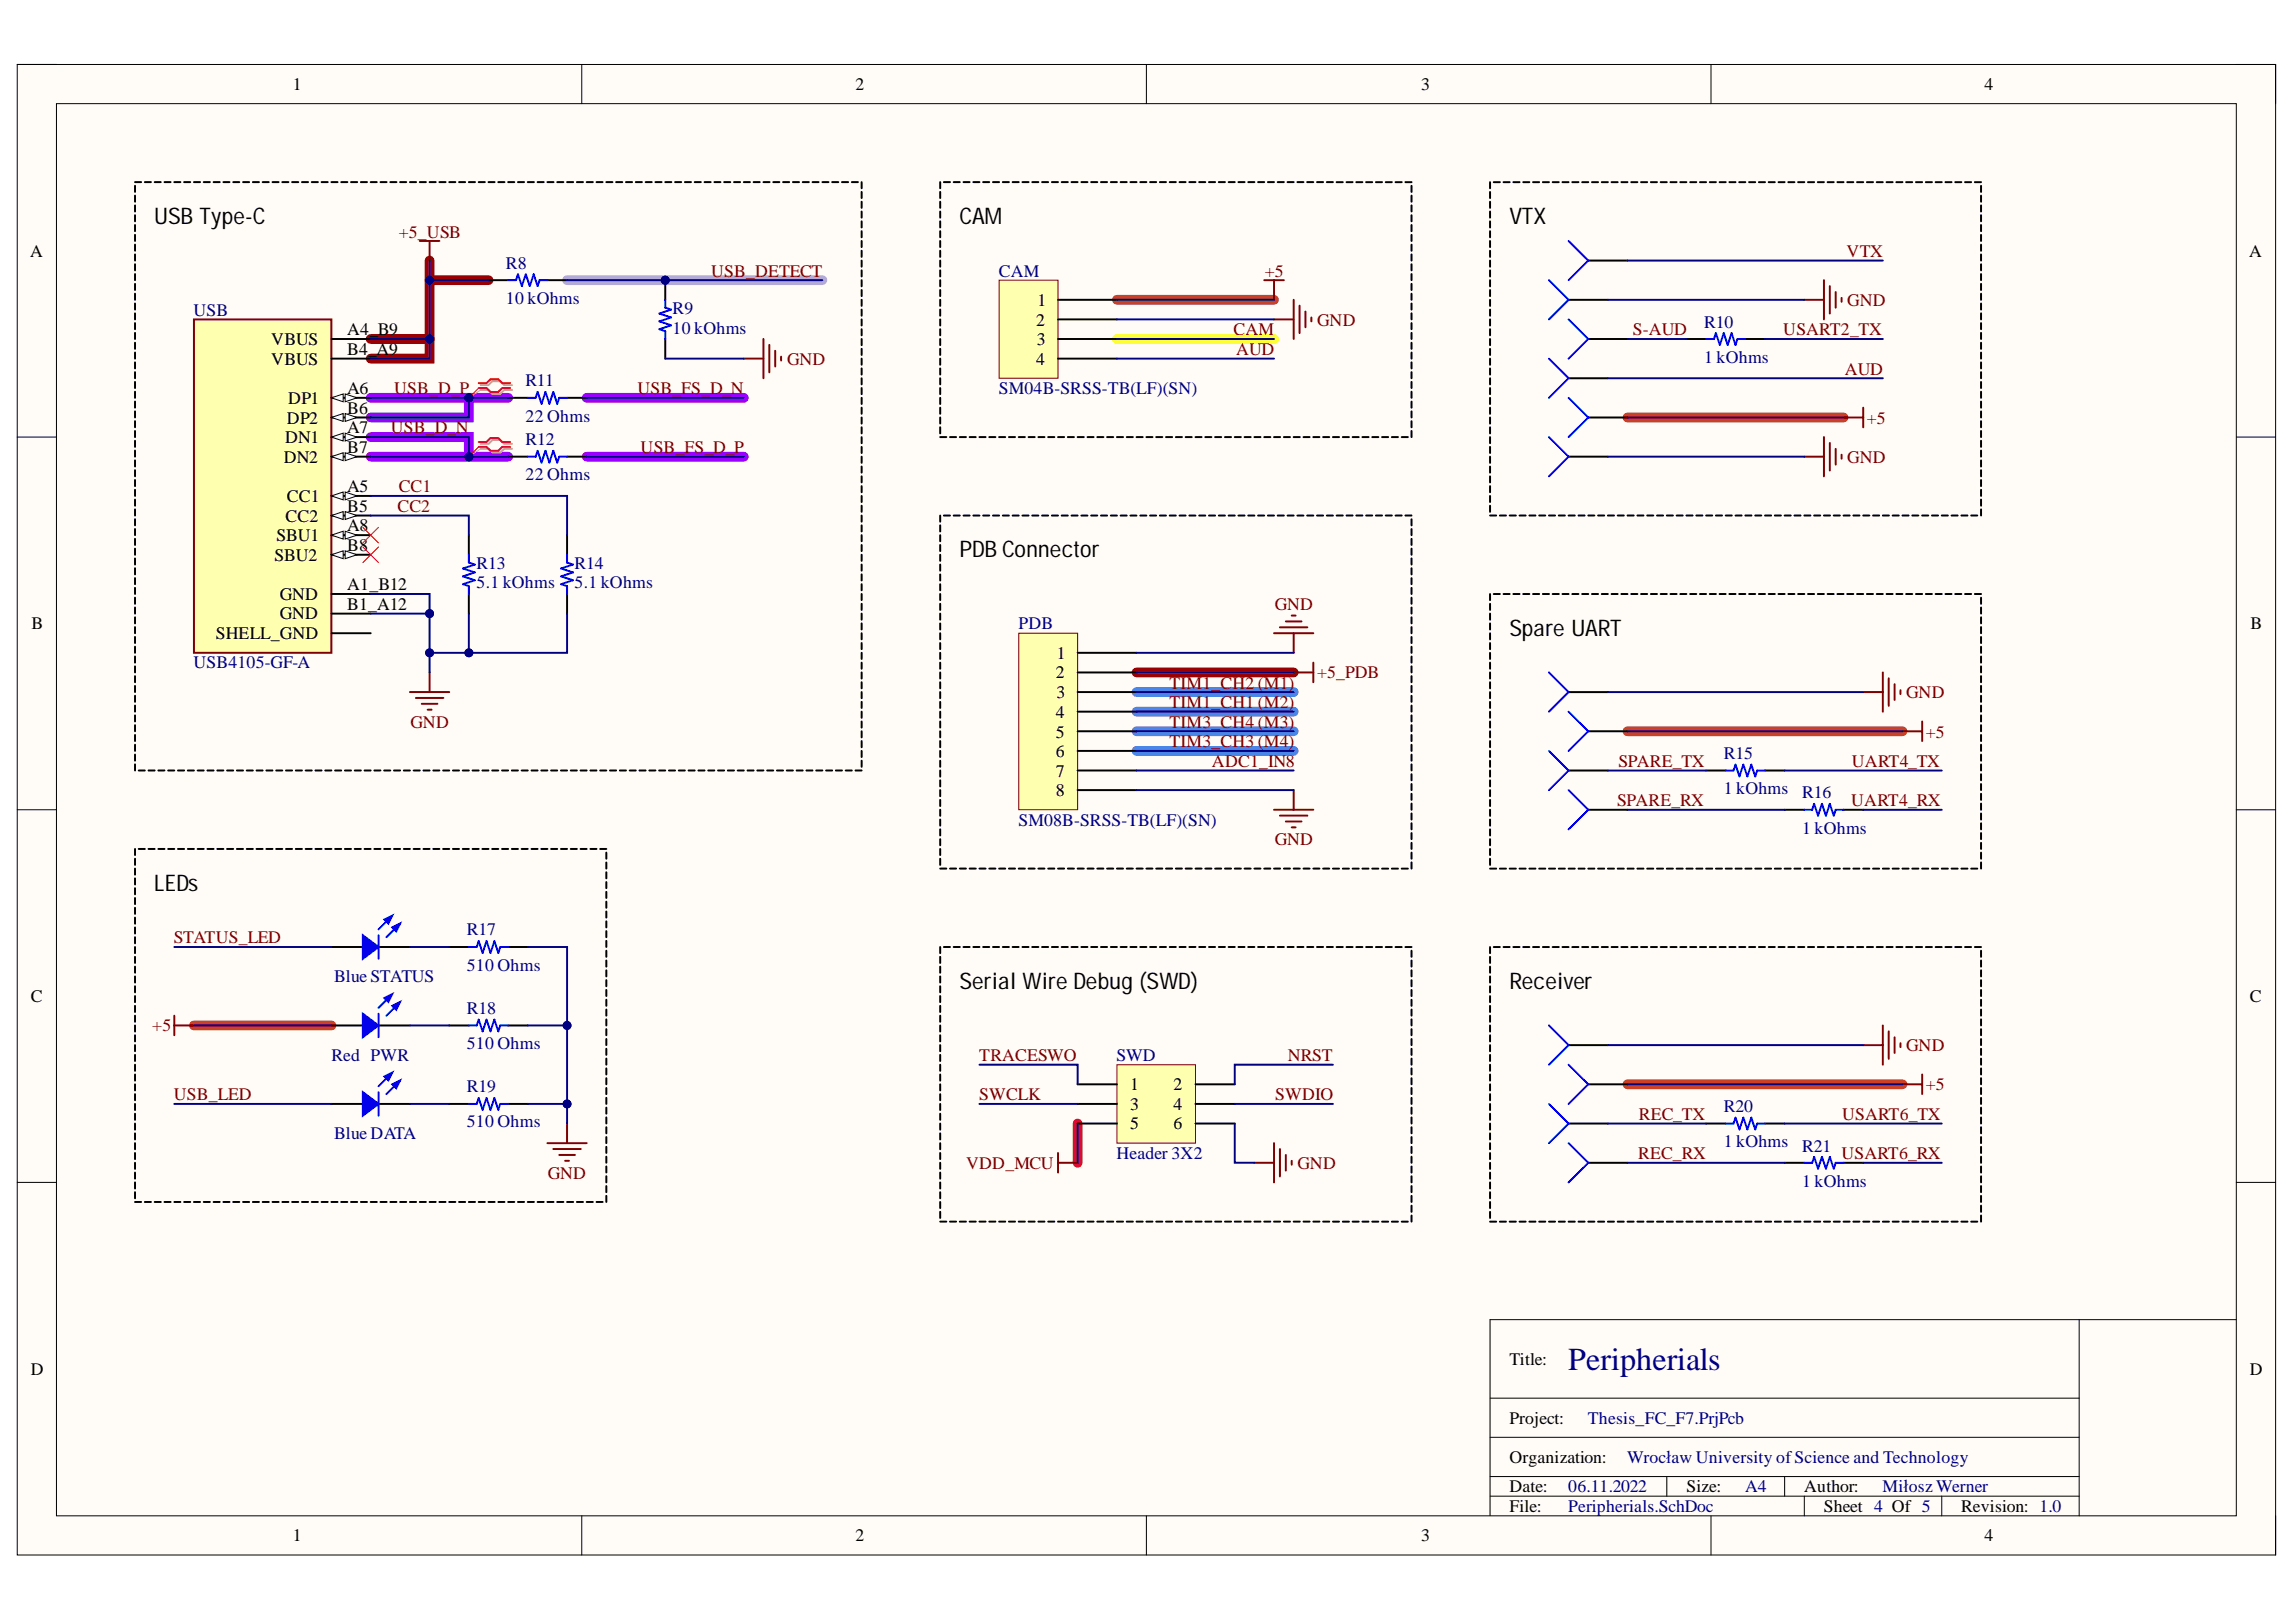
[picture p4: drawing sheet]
<svg xmlns="http://www.w3.org/2000/svg" width="297mm" height="210mm" viewBox="0 0 297 210" stroke-linecap="round" stroke-linejoin="round" font-family="sans-serif">
<defs><g id="words">
<text font-size="4.1" fill="#000080" x="202.9" y="177.2">Peripherials</text>
<g font-size="3">
<text x="20" y="29">USB Type-C</text>
<text x="124.1" y="29">CAM</text>
<text x="195.3" y="29">VTX</text>
<text x="124.1" y="72.1">PDB Connector</text>
<text x="195.3" y="82.3">Spare UART</text>
<text x="20" y="115.3">LEDs</text>
<text x="124.1" y="128">Serial Wire Debug (SWD)</text>
<text x="195.3" y="128">Receiver</text>
</g>
<g font-size="2.3">
<text x="37.9" y="11.6">1</text>
<text x="110.7" y="11.6">2</text>
<text x="183.9" y="11.6">3</text>
<text x="256.7" y="11.6">4</text>
<text x="3.9" y="33.3">A</text>
<text x="291" y="33.3">A</text>
<text x="134.2" y="39.6">1</text>
<text x="35.1" y="44.7">VBUS</text>
<text x="35.1" y="47.2">VBUS</text>
<text x="44.9" y="43.4">A4_B9</text>
<text x="44.9" y="46">B4_A9</text>
<text x="134" y="42.1">2</text>
<text x="134" y="47.2">4</text>
<text x="134.1" y="44.7">3</text>
<text x="37.3" y="52.3">DP1</text>
<text x="44.9" y="51">A6</text>
<text x="44.9" y="53.6">B6</text>
<text x="36.7" y="59.9">DN2</text>
<text x="36.9" y="57.4">DN1</text>
<text x="37.1" y="54.8">DP2</text>
<text x="44.9" y="56.1">A7</text>
<text x="44.9" y="58.6">B7</text>
<text x="37.1" y="65">CC1</text>
<text x="44.9" y="63.7">A5</text>
<text x="35.8" y="70">SBU1</text>
<text x="37" y="67.5">CC2</text>
<text x="44.9" y="68.8">A8</text>
<text x="44.9" y="66.2">B5</text>
<text x="44.9" y="71.3">B8</text>
<text x="35.5" y="72.6">SBU2</text>
<text x="36.2" y="77.6">GND</text>
<text x="44.9" y="76.4">A1_B12</text>
<text x="4.1" y="81.4">B</text>
<text x="27.9" y="82.7">SHELL_GND</text>
<text x="36.2" y="80.2">GND</text>
<text x="44.9" y="78.9">B1_A12</text>
<text x="291.2" y="81.4">B</text>
<text x="136.6" y="87.8">2</text>
<text x="136.7" y="85.2">1</text>
<text x="136.6" y="92.9">4</text>
<text x="136.6" y="95.5">5</text>
<text x="136.7" y="90.4">3</text>
<text x="136.6" y="98">6</text>
<text x="136.6" y="100.5">7</text>
<text x="136.6" y="103.1">8</text>
<text x="4" y="129.7">C</text>
<text x="291.1" y="129.7">C</text>
<text x="146.2" y="141.1">1</text>
<text x="146.2" y="143.6">3</text>
<text x="151.8" y="141.1">2</text>
<text x="151.8" y="143.6">4</text>
<text x="146.2" y="146.1">5</text>
<text x="151.8" y="146.1">6</text>
<text x="4" y="177.9">D</text>
<text x="195.3" y="176.6">Title:</text>
<text x="291.1" y="177.9">D</text>
<text x="195.3" y="184.3">Project:</text>
<text x="195.3" y="189.3">Organization:</text>
<text x="195.3" y="193.1">Date:</text>
<text x="195.3" y="195.7">File:</text>
<text x="218.2" y="193.1">Size:</text>
<text x="233.4" y="193.1">Author:</text>
<text x="235.9" y="195.7">Sheet 4 Of 5</text>
<text x="253.7" y="195.7">Revision: 1.0</text>
<text x="37.9" y="199.5">1</text>
<text x="110.7" y="199.5">2</text>
<text x="183.9" y="199.5">3</text>
<text x="256.7" y="199.5">4</text>
</g>
<g font-size="2.3" fill="#800000">
<text x="51.6" y="30.7">+5_USB</text>
<text x="92" y="35.8">USB_DETECT</text>
<text x="163.6" y="35.8">+5</text>
<text x="238.9" y="33.3">VTX</text>
<text x="239" y="39.6">GND</text>
<text x="101.8" y="47.2">GND</text>
<text x="159.6" y="43.4">CAM</text>
<text x="159.9" y="46">AUD</text>
<text x="170.4" y="42.1">GND</text>
<text x="211.3" y="43.4">S-AUD</text>
<text x="230.7" y="43.4">USART2_TX</text>
<text x="51" y="51">USB_D_P</text>
<text x="82.5" y="51">USB_FS_D_N</text>
<text x="238.7" y="48.5">AUD</text>
<text x="50.6" y="56.1">USB_D_N</text>
<text x="82.9" y="58.6">USB_FS_D_P</text>
<text x="239" y="59.9">GND</text>
<text x="241.5" y="54.8">+5</text>
<text x="51.6" y="63.7">CC1</text>
<text x="51.4" y="66.2">CC2</text>
<text x="164.9" y="78.9">GND</text>
<text x="151.3" y="89.1">TIM1_CH2 (M1)</text>
<text x="170.4" y="87.8">+5_PDB</text>
<text x="53.1" y="94.2">GND</text>
<text x="151.3" y="91.7">TIM1_CH1 (M2)</text>
<text x="151.3" y="94.2">TIM3_CH4 (M3)</text>
<text x="246.6" y="90.4">GND</text>
<text x="249.1" y="95.5">+5</text>
<text x="151.3" y="96.7">TIM3_CH3 (M4)</text>
<text x="156.8" y="99.3">ADC1_IN8</text>
<text x="209.4" y="99.3">SPARE_TX</text>
<text x="239.6" y="99.3">UART4_TX</text>
<text x="209.2" y="104.3">SPARE_RX</text>
<text x="239.5" y="104.3">UART4_RX</text>
<text x="164.9" y="109.4">GND</text>
<text x="22.5" y="122.1">STATUS_LED</text>
<text x="19.7" y="133.5">+5</text>
<text x="126.7" y="137.3">TRACESWO</text>
<text x="166.6" y="137.3">NRST</text>
<text x="246.6" y="136">GND</text>
<text x="22.5" y="142.3">USB_LED</text>
<text x="126.7" y="142.3">SWCLK</text>
<text x="165" y="142.3">SWDIO</text>
<text x="249.1" y="141.1">+5</text>
<text x="212" y="144.9">REC_TX</text>
<text x="238.3" y="144.9">USART6_TX</text>
<text x="70.9" y="152.6">GND</text>
<text x="125" y="151.3">VDD_MCU</text>
<text x="167.9" y="151.3">GND</text>
<text x="211.9" y="150">REC_RX</text>
<text x="238.2" y="150">USART6_RX</text>
</g>
<g font-size="2.3" fill="#000080">
<text x="65.5" y="34.8">R8</text>
<text x="129.2" y="35.8">CAM</text>
<text x="25" y="40.9">USB</text>
<text x="65.5" y="39.4">10 kOhms</text>
<text x="87" y="40.6">R9</text>
<text x="87" y="43.2">10 kOhms</text>
<text x="220.5" y="47">1 kOhms</text>
<text x="220.5" y="42.4">R10</text>
<text x="68" y="50">R11</text>
<text x="129.2" y="51">SM04B-SRSS-TB(LF)(SN)</text>
<text x="68" y="57.6">R12</text>
<text x="68" y="54.6">22 Ohms</text>
<text x="68" y="62.2">22 Ohms</text>
<text x="61.7" y="76.1">5.1 kOhms</text>
<text x="61.7" y="73.6">R13</text>
<text x="74.3" y="76.1">5.1 kOhms</text>
<text x="74.3" y="73.6">R14</text>
<text x="131.8" y="81.4">PDB</text>
<text x="25" y="86.5">USB4105-GF-A</text>
<text x="223" y="98.2">R15</text>
<text x="131.8" y="106.9">SM08B-SRSS-TB(LF)(SN)</text>
<text x="223" y="102.8">1 kOhms</text>
<text x="233.2" y="107.9">1 kOhms</text>
<text x="233.2" y="103.3">R16</text>
<text x="60.4" y="125.6">510 Ohms</text>
<text x="60.4" y="121.1">R17</text>
<text x="43.2" y="127.1">Blue STATUS</text>
<text x="60.4" y="131.2">R18</text>
<text x="42.9" y="137.3">Red PWR</text>
<text x="60.4" y="135.8">510 Ohms</text>
<text x="144.4" y="137.3">SWD</text>
<text x="60.4" y="141.3">R19</text>
<text x="223" y="143.9">R20</text>
<text x="43.2" y="147.4">Blue DATA</text>
<text x="60.4" y="145.9">510 Ohms</text>
<text x="223" y="148.4">1 kOhms</text>
<text x="233.2" y="149">R21</text>
<text x="144.4" y="150">Header 3X2</text>
<text x="233.2" y="153.6">1 kOhms</text>
<text x="205.4" y="184.3">Thesis_FC_F7.PrjPcb</text>
<text x="210.5" y="189.3">Wrocław University ofScience and Technology</text>
<text x="202.9" y="193.1">06.11.2022</text>
<text x="202.9" y="195.7">Peripherials.SchDoc</text>
<text x="225.8" y="193.1">A4</text>
<text x="243.6" y="193.1">Miłosz Werner</text>
</g>
</g></defs>
<path d="M2.2 8.3h292.2v192.9h-292.2z" fill-rule="evenodd" fill="#fffcf8"/>
<path d="M2.2 8.3h292.2v192.9h-292.2z" fill="none" stroke="#000" stroke-width=".13"/>
<path d="M7.3 13.4h282v182.8h-282z" fill-rule="evenodd" fill="#fffcf8"/>
<g fill="none" stroke="#000" stroke-width=".13">
<path d="M2.2 8.3h5.1M7.3 13.4h282v182.8h-282zM75.3 8.3v5.1M148.3 8.3v5.1M221.4 8.3v5.1M289.3 8.3h5.1v5.1M2.2 56.6h5.1M289.3 56.6h5.1M2.2 104.8h5.1M289.3 104.8h5.1M2.2 153h5.1M289.3 153h5.1"/>
<path d="M269 170.8v25.4M289.3 170.8h-96.5v25.4M75.3 196.2v5M148.3 196.2v5M192.8 191.1h76.2M192.8 193.6h76.2M192.8 180.9h76.2M192.8 186h76.2M215.6 191.1v2.5M221.4 196.2v5M230.9 191.1v2.5M233.4 193.6v2.6"/>
<path d="M251.2 193.6v2.6M294.4 196.2v5"/>
</g>
<path d="M55.6 33.7v10.2M55.6 36.3h7.6M48 43.9h7.6M55.6 43.9v2.5h-7.6M147 87h20.4" fill="none" stroke="#980000" stroke-width="1.3"/>
<path d="M48 56.6h12.7v2.5M48 59.1h17.7M48 51.5h17.7M60.7 51.5v2.5h-12.7M75.9 59.1h20.3M75.9 51.5h20.3" fill="none" stroke="#90f" stroke-width="1.3"/>
<path d="M139.4 145.4v5.1" fill="none" stroke="#f00" stroke-width="1.3"/>
<path d="M147 89.6h20.4M147 92.1h20.4M147 94.6h20.4M147 97.2h20.4" fill="none" stroke="#4a86e8" stroke-width="1.3"/>
<path d="M144.5 38.8h20.3M210.6 54h27.9M210.6 94.6h35.5M25.1 132.7h17.8M210.6 140.3h35.5" fill="none" stroke="#cc4125" stroke-width="1.3"/>
<path d="M144.5 43.9h20.3" fill="none" stroke="#ff0" stroke-width="1.3"/>
<path d="M73.4 36.3h33" fill="none" stroke="#b4a7d6" stroke-width="1.3"/>
<path d="M25.1 41.3h17.8v43.2h-17.8z" fill-rule="evenodd" fill="#ffffb0"/>
<path d="M25.1 41.3h17.8v43.2h-17.8z" fill="none" stroke="#800000" stroke-width=".25"/>
<path d="M42.9 64.2h5.1" fill="none" stroke="#000" stroke-width=".25"/>
<path d="M42.9 64.2l1.5-.5v1z" fill="#f8fcff"/>
<path d="M42.9 64.2l1.5-.5v1z" fill="none" stroke="#000" stroke-width=".13"/>
<path d="M44.7 63.7l1.5 .5-1.5 .5z" fill="#f8fcff"/>
<path d="M44.7 63.7l1.5 .5-1.5 .5z" fill="none" stroke="#000" stroke-width=".13"/>
<path d="M42.9 51.5h5.1" fill="none" stroke="#000" stroke-width=".25"/>
<path d="M42.9 51.5l1.5-.5v1z" fill="#f8fcff"/>
<path d="M42.9 51.5l1.5-.5v1z" fill="none" stroke="#000" stroke-width=".13"/>
<path d="M44.7 51l1.5 .5-1.5 .5z" fill="#f8fcff"/>
<path d="M44.7 51l1.5 .5-1.5 .5z" fill="none" stroke="#000" stroke-width=".13"/>
<path d="M42.9 56.6h5.1" fill="none" stroke="#000" stroke-width=".25"/>
<path d="M42.9 56.6l1.5-.5v1z" fill="#f8fcff"/>
<path d="M42.9 56.6l1.5-.5v1z" fill="none" stroke="#000" stroke-width=".13"/>
<path d="M44.7 56.1l1.5 .5-1.5 .5z" fill="#f8fcff"/>
<path d="M44.7 56.1l1.5 .5-1.5 .5z" fill="none" stroke="#000" stroke-width=".13"/>
<path d="M42.9 69.3h5.1" fill="none" stroke="#000" stroke-width=".25"/>
<path d="M42.9 69.3l1.5-.6v1.1z" fill="#f8fcff"/>
<path d="M42.9 69.3l1.5-.6v1.1z" fill="none" stroke="#000" stroke-width=".13"/>
<path d="M44.7 68.7l1.5 .6-1.5 .5z" fill="#f8fcff"/>
<path d="M44.7 68.7l1.5 .6-1.5 .5z" fill="none" stroke="#000" stroke-width=".13"/>
<path d="M42.9 43.9h5.1M42.9 46.4h5.1M42.9 66.7h5.1" fill="none" stroke="#000" stroke-width=".25"/>
<path d="M42.9 66.7l1.5-.5v1z" fill="#f8fcff"/>
<path d="M42.9 66.7l1.5-.5v1z" fill="none" stroke="#000" stroke-width=".13"/>
<path d="M44.7 66.2l1.5 .5-1.5 .5z" fill="#f8fcff"/>
<path d="M44.7 66.2l1.5 .5-1.5 .5z" fill="none" stroke="#000" stroke-width=".13"/>
<path d="M42.9 54h5.1" fill="none" stroke="#000" stroke-width=".25"/>
<path d="M42.9 54l1.5-.5v1z" fill="#f8fcff"/>
<path d="M42.9 54l1.5-.5v1z" fill="none" stroke="#000" stroke-width=".13"/>
<path d="M44.7 53.5l1.5 .5-1.5 .5z" fill="#f8fcff"/>
<path d="M44.7 53.5l1.5 .5-1.5 .5z" fill="none" stroke="#000" stroke-width=".13"/>
<path d="M42.9 59.1h5.1" fill="none" stroke="#000" stroke-width=".25"/>
<path d="M42.9 59.1l1.5-.5v1z" fill="#f8fcff"/>
<path d="M42.9 59.1l1.5-.5v1z" fill="none" stroke="#000" stroke-width=".13"/>
<path d="M44.7 58.6l1.5 .5-1.5 .5z" fill="#f8fcff"/>
<path d="M44.7 58.6l1.5 .5-1.5 .5z" fill="none" stroke="#000" stroke-width=".13"/>
<path d="M42.9 71.8h5.1" fill="none" stroke="#000" stroke-width=".25"/>
<path d="M42.9 71.8l1.5-.5v1z" fill="#f8fcff"/>
<path d="M42.9 71.8l1.5-.5v1z" fill="none" stroke="#000" stroke-width=".13"/>
<path d="M44.7 71.3l1.5 .5-1.5 .5z" fill="#f8fcff"/>
<path d="M44.7 71.3l1.5 .5-1.5 .5z" fill="none" stroke="#000" stroke-width=".13"/>
<g fill="none" stroke="#000" stroke-width=".25">
<path d="M17.5 24v.8M17.5 25.3v.8M17.5 26.6v.8M17.5 27.8v.8M17.5 29.1v.8M17.5 30.4v.8M17.5 31.7v.7M17.5 32.9v.8M17.5 34.2v.8M17.5 35.5v.8M17.5 36.7v.8M17.5 38v.8"/>
<path d="M17.5 39.3v.8M17.5 23.6h.8M18.7 23.6h.8M20 23.6h.8M21.3 23.6h.8M22.5 23.6h.8M23.8 23.6h.8M25.1 23.6h.8M26.4 23.6h.8M27.6 23.6h.8M28.9 23.6h.8M30.2 23.6h.8"/>
<path d="M31.4 23.6h.8M32.7 23.6h.8M34 23.6h.8M35.3 23.6h.7M36.5 23.6h.8M37.8 23.6h.8M39.1 23.6h.8M40.3 23.6h.8M41.6 23.6h.8M42.9 23.6h.8M44.1 23.6h.8M45.4 23.6h.8"/>
<path d="M46.7 23.6h.8M48 23.6h.7M49.2 23.6h.8M50.5 23.6h.8M51.8 23.6h.8M53 23.6h.8M54.3 23.6h.8M55.6 23.6h.8M56.8 23.6h.8M58.1 23.6h.8M59.4 23.6h.8M60.7 23.6h.8"/>
<path d="M61.9 23.6h.8M63.2 23.6h.8M63.2 36.3h2.5M64.5 23.6h.8M65.7 23.6h.8M67 23.6h.8M68.3 23.6h.8M69.6 23.6h.7M70.8 23.6h.8M70.8 36.3h2.6M72.1 23.6h.8M73.4 23.6h.8"/>
<path d="M74.6 23.6h.8M75.9 23.6h.8M77.2 23.6h.8M78.4 23.6h.8M79.7 23.6h.8M81 23.6h.8M82.3 23.6h.7M83.5 23.6h.8M84.8 23.6h.8M86.1 23.6h.8M87.3 23.6h.8M88.6 23.6h.8"/>
<path d="M89.9 23.6h.8M91.1 23.6h.8M92.4 23.6h.8M93.7 23.6h.8M95 23.6h.8M96.2 23.6h.8M97.5 23.6h.8M98.8 23.6h.8M100 23.6h.8M101.3 23.6h.8M102.6 23.6h.8M103.8 23.6h.8"/>
<path d="M105.1 23.6h.8M106.4 23.6h.8M107.7 23.6h.8M108.9 23.6h.8M110.2 23.6h.8M111.5 23.6v.8M111.5 24.8v.8M111.5 26.1v.8M111.5 27.4v.8M111.5 28.6v.8M111.5 29.9v.8M111.5 31.2v.8"/>
<path d="M111.5 32.4v.8M111.5 33.7v.8M111.5 35v.8M111.5 36.3v.8M111.5 37.5v.8M111.5 38.8v.8M17.5 40.5v.8M17.5 41.8v.8M17.5 43.1v.8M17.5 44.4v.7M17.5 45.6v.8M17.5 46.9v.8"/>
<path d="M17.5 48.2v.7M17.5 49.4v.8M17.5 50.7v.8M17.5 52v.8M17.5 53.2v.8M17.5 54.5v.8M17.5 55.8v.8M17.5 57v.8M17.5 58.3v.8M17.5 59.6v.8M65.7 59.1h2.6M65.7 51.5h2.6"/>
<path d="M73.4 59.1h2.5M73.4 51.5h2.5M111.5 40.1v.8M111.5 41.3v.8M111.5 42.6v.8M111.5 43.9v.8M111.5 45.1v.8M111.5 46.4v.8M111.5 47.7v.8M111.5 48.9v.8M111.5 50.2v.8M111.5 51.5v.8"/>
<path d="M111.5 52.8v.7M111.5 54v.8M111.5 55.3v.8M111.5 56.6v.8M111.5 57.8v.8M111.5 59.1v.8M17.5 60.8v.8M17.5 62.1v.8M17.5 63.4v.8M17.5 64.7v.7M17.5 65.9v.8M17.5 67.2v.8"/>
<path d="M17.5 68.5v.8M17.5 69.7v.8M17.5 71v.8M17.5 72.3v.8M17.5 73.5v.8M17.5 74.8v.8M17.5 76.1v.8M17.5 77.3v.8M17.5 78.6v.8M17.5 79.9v.8M42.9 76.9h5.1M42.9 79.4h5.1"/>
<path d="M111.5 60.4v.8M111.5 61.6v.8M111.5 62.9v.8M111.5 64.2v.8M111.5 65.4v.8M111.5 66.7v.8M111.5 68v.8M111.5 69.3v.7M111.5 70.5v.8M111.5 71.8v.8M111.5 73.1v.8M111.5 74.3v.8"/>
<path d="M111.5 75.6v.8M111.5 76.9v.8M111.5 78.1v.8M111.5 79.4v.8M17.5 81.1v.8M17.5 82.4v.8M17.5 83.7v.8M17.5 85v.8M17.5 86.2v.8M17.5 87.5v.8M17.5 88.8v.8M17.5 90v.8"/>
<path d="M17.5 91.3v.8M17.5 92.6v.8M17.5 93.8v.8M17.5 95.1v.8M17.5 96.4v.8M17.5 97.6v.8M17.5 98.9v.8M17.9 99.7h.8M19.2 99.7h.8M20.5 99.7h.8M21.8 99.7h.7M23 99.7h.8"/>
<path d="M24.3 99.7h.8M25.6 99.7h.8M26.8 99.7h.8M28.1 99.7h.8M29.4 99.7h.8M30.6 99.7h.8M31.9 99.7h.8M33.2 99.7h.8M34.5 99.7h.8M35.7 99.7h.8M37 99.7h.8M38.3 99.7h.8"/>
<path d="M39.5 99.7h.8M40.8 99.7h.8M42.1 99.7h.8M42.9 81.9h5.1M43.4 99.7h.7M44.6 99.7h.8M45.9 99.7h.8M47.2 99.7h.8M48.4 99.7h.8M49.7 99.7h.8M51 99.7h.8M52.2 99.7h.8"/>
<path d="M53.5 99.7h.8M54.8 99.7h.8M56.1 99.7h.7M57.3 99.7h.8M58.6 99.7h.8M59.9 99.7h.8M61.1 99.7h.8M62.4 99.7h.8M63.7 99.7h.8M64.9 99.7h.8M66.2 99.7h.8M67.5 99.7h.8"/>
<path d="M68.8 99.7h.8M70 99.7h.8M71.3 99.7h.8M72.6 99.7h.8M73.8 99.7h.8M75.1 99.7h.8M76.4 99.7h.8M77.6 99.7h.8M78.9 99.7h.8M80.2 99.7h.8M81.5 99.7h.8M82.7 99.7h.8"/>
<path d="M84 99.7h.8M85.3 99.7h.8M86.5 99.7h.8M87.8 99.7h.8M89.1 99.7h.8M90.4 99.7h.7M91.6 99.7h.8M92.9 99.7h.8M94.2 99.7h.8M95.4 99.7h.8M96.7 99.7h.8M98 99.7h.8"/>
<path d="M99.2 99.7h.8M100.5 99.7h.8M101.8 99.7h.8M103.1 99.7h.7M104.3 99.7h.8M105.6 99.7h.8M106.9 99.7h.8M108.1 99.7h.8M109.4 99.7h.8M110.7 99.7h.8M111.5 80.7v.8M111.5 81.9v.8"/>
<path d="M111.5 83.2v.8M111.5 84.5v.8M111.5 85.8v.7M111.5 87v.8M111.5 88.3v.8M111.5 89.6v.8M111.5 90.8v.8M111.5 92.1v.8M111.5 93.4v.8M111.5 94.6v.8M111.5 95.9v.8M111.5 97.2v.8"/>
<path d="M111.5 98.4v.8"/>
</g>
<path d="M54.3 31.2h2.5M55.6 31.2v2.5" fill="none" stroke="#800000" stroke-width=".25"/>
<path d="M65.7 36.3h1.1l.2-.8 .5 1.5 .5-1.5 .5 1.5 .5-1.5 .6 1.5 .2-.7h1M68.3 59.1h1l.3-.8 .5 1.6 .5-1.6 .5 1.6 .5-1.6 .5 1.6 .2-.8h1.1M68.3 51.5h1l.3-.8 .5 1.5 .5-1.5 .5 1.5 .5-1.5 .5 1.5 .2-.7h1.1" fill="none" stroke="#00f" stroke-width=".25"/>
<circle cx="86.1" cy="36.3" r=".51" fill="#000080"/>
<circle cx="86.1" cy="36.3" r=".51" fill="none" stroke="#000080" stroke-width=".13"/>
<path d="M86.1 36.3v2.5M86.1 43.9v2.5" fill="none" stroke="#000" stroke-width=".25"/>
<circle cx="86.1" cy="36.3" r=".51" fill="#000080"/>
<circle cx="86.1" cy="36.3" r=".51" fill="none" stroke="#000080" stroke-width=".13"/>
<path d="M86.1 38.8v1l.7 .3-1.5 .5 1.5 .5-1.5 .5 1.5 .5-1.5 .5 .8 .3v1M60.7 71.8v1l.7 .3-1.5 .5 1.5 .5-1.5 .5 1.5 .5-1.5 .5 .8 .3v1M73.4 71.8v1l.7 .3-1.5 .5 1.5 .5-1.5 .5 1.5 .5-1.5 .5 .8 .3v1" fill="none" stroke="#00f" stroke-width=".25"/>
<path d="M96.2 46.4h2.6M98.8 43.9v5M99.5 44.6v3.6M100.3 45.4v2M101.1 46.2v.5M53 89.6h5.1M53.8 90.3h3.6M54.6 91.1h2M55.3 91.8h.5M55.6 87v2.6" fill="none" stroke="#800000" stroke-width=".25"/>
<path d="M60.7 69.3v2.5M60.7 76.9v2.5M73.4 69.3v2.5M73.4 76.9v2.5" fill="none" stroke="#000" stroke-width=".25"/>
<circle cx="60.7" cy="51.5" r=".51" fill="#000080"/>
<circle cx="60.7" cy="51.5" r=".51" fill="none" stroke="#000080" stroke-width=".13"/>
<path d="M46.9 68.2l2.1 2.1M46.9 70.8l2.1 2M49 68.2l-2.1 2.1M49 70.8l-2.1 2" fill="none" stroke="#f00" stroke-width=".13"/>
<g fill="none" stroke="#000" stroke-width=".25">
<path d="M121.6 122.6v.7M121.6 123.8v.8M121.6 125.1v.8M121.6 126.4v.8M121.6 127.6v.8M121.6 128.9v.8M121.6 130.2v.8M121.6 131.4v.8M121.6 132.7v.8M121.6 134v.8M121.6 135.2v.8M121.6 136.5v.8"/>
<path d="M121.6 137.8v.8M121.6 139.1v.7M122.1 122.6h.8M123.4 122.6h.8M124.6 122.6h.8M125.9 122.6h.8M127.2 122.6h.8M128.5 122.6h.8M129.7 122.6h.8M131 122.6h.8M132.3 122.6h.8M133.5 122.6h.8"/>
<path d="M134.8 122.6h.8M136.1 122.6h.8M137.4 122.6h.7M138.6 122.6h.8M139.9 122.6h.8M141.2 122.6h.8M142.4 122.6h.8M143.7 122.6h.8M145 122.6h.8M146.2 122.6h.8M147.5 122.6h.8M148.8 122.6h.8"/>
<path d="M150.1 122.6h.7M151.3 122.6h.8M152.6 122.6h.8M153.9 122.6h.8M155.1 122.6h.8M156.4 122.6h.8M157.7 122.6h.8M159 122.6h.7M160.2 122.6h.8M161.5 122.6h.8M162.8 122.6h.8M164 122.6h.8"/>
<path d="M165.3 122.6h.8M166.6 122.6h.8M167.8 122.6h.8M169.1 122.6h.8M170.4 122.6h.8M171.7 122.6h.7M172.9 122.6h.8M174.2 122.6h.8M175.5 122.6h.8M176.7 122.6h.8M178 122.6h.8M179.3 122.6h.8"/>
<path d="M180.5 122.6h.8M181.8 122.6h.8M182.6 123v.8M182.6 124.3v.8M182.6 125.6v.8M182.6 126.8v.8M182.6 128.1v.8M182.6 129.4v.8M182.6 130.6v.8M182.6 131.9v.8M182.6 133.2v.8M182.6 134.5v.8"/>
<path d="M182.6 135.7v.8M182.6 137v.8M182.6 138.3v.8M182.6 139.5v.8M121.6 140.3v.8M121.6 141.6v.8M121.6 142.9v.8M121.6 144.1v.8M121.6 145.4v.8M121.6 146.7v.8M121.6 147.9v.8M121.6 149.2v.8"/>
<path d="M121.6 150.5v.8M121.6 151.7v.8M121.6 153v.8M121.6 154.3v.8M121.6 155.5v.8M121.6 156.8v.8M121.6 158.1h.8M122.9 158.1h.8M124.2 158.1h.8M125.4 158.1h.8M126.7 158.1h.8M128 158.1h.8"/>
<path d="M129.3 158.1h.7M130.5 158.1h.8M131.8 158.1h.8M133.1 158.1h.8M134.3 158.1h.8M135.6 158.1h.8M136.9 158.1h.8M138.1 158.1h.8M139.4 158.1h.8M140.7 158.1h.8M142 158.1h.8M143.2 158.1h.8"/>
<path d="M144.5 158.1h.8M145.8 158.1h.8M147 158.1h.8M148.3 158.1h.8M149.6 158.1h.8M150.8 158.1h.8M152.1 158.1h.8M153.4 158.1h.8M154.7 158.1h.8M155.9 158.1h.8M157.2 158.1h.8M158.5 158.1h.8"/>
<path d="M159.7 158.1h.8M161 158.1h.8M162.3 158.1h.8M163.6 158.1h.7M164.8 158.1h.8M166.1 158.1h.8M167.4 158.1h.8M168.6 158.1h.8M169.9 158.1h.8M171.2 158.1h.8M172.4 158.1h.8M173.7 158.1h.8"/>
<path d="M175 158.1h.8M176.3 158.1h.8M177.5 158.1h.8M178.8 158.1h.8M180.1 158.1h.8M181.3 158.1h.8M182.6 140.8v.8M182.6 142.1v.8M182.6 143.3v.8M182.6 144.6v.8M182.6 145.9v.8M182.6 147.1v.8"/>
<path d="M182.6 148.4v.8M182.6 149.7v.8M182.6 151v.7M182.6 152.2v.8M182.6 153.5v.8M182.6 154.8v.7M182.6 156v.8M182.6 157.3v.8"/>
</g>
<path d="M144.5 137.8h10.2v10.1h-10.2z" fill-rule="evenodd" fill="#ffffb0"/>
<path d="M144.5 137.8h10.2v10.1h-10.2z" fill="none" stroke="#800000" stroke-width=".13"/>
<g fill="none" stroke="#000" stroke-width=".25">
<path d="M121.6 23.6v.8M121.6 24.8v.8M121.6 26.1v.8M121.6 27.4v.8M121.6 28.6v.8M121.6 29.9v.8M121.6 31.2v.8M121.6 32.4v.8M121.6 33.7v.8M121.6 35v.8M121.6 36.3v.8M121.6 37.5v.8"/>
<path d="M121.6 38.8v.8M122.1 23.6h.8M123.4 23.6h.8M124.6 23.6h.8M125.9 23.6h.8M127.2 23.6h.8M128.5 23.6h.8M129.7 23.6h.8M131 23.6h.8M132.3 23.6h.8M133.5 23.6h.8M134.8 23.6h.8"/>
<path d="M136.1 23.6h.8M137.4 23.6h.7M138.6 23.6h.8M139.9 23.6h.8M141.2 23.6h.8M142.4 23.6h.8M143.7 23.6h.8M145 23.6h.8M146.2 23.6h.8M147.5 23.6h.8M148.8 23.6h.8M150.1 23.6h.7"/>
<path d="M151.3 23.6h.8M152.6 23.6h.8M153.9 23.6h.8M155.1 23.6h.8M156.4 23.6h.8M157.7 23.6h.8M159 23.6h.7M160.2 23.6h.8M161.5 23.6h.8M162.8 23.6h.8M164 23.6h.8M165.3 23.6h.8"/>
<path d="M166.6 23.6h.8M167.8 23.6h.8M169.1 23.6h.8M170.4 23.6h.8M171.7 23.6h.7M172.9 23.6h.8M174.2 23.6h.8M175.5 23.6h.8M176.7 23.6h.8M178 23.6h.8M179.3 23.6h.8M180.5 23.6h.8"/>
<path d="M181.8 23.6h.8M182.6 24v.8M182.6 25.3v.8M182.6 26.6v.8M182.6 27.8v.8M182.6 29.1v.8M182.6 30.4v.8M182.6 31.7v.8M182.6 32.9v.8M182.6 34.2v.8M182.6 35.5v.8M182.6 36.7v.8"/>
<path d="M182.6 38v.8M182.6 39.3v.8M192.8 23.6v.8M192.8 24.8v.8M192.8 26.1v.8M192.8 27.4v.8M192.8 28.6v.8M192.8 29.9v.8M192.8 31.2v.8M192.8 32.5v.7M192.8 33.7v.8M192.8 35v.8"/>
<path d="M192.8 36.3v.8M192.8 37.5v.8M192.8 38.8v.8M193.2 23.6h.8M194.5 23.6h.8M195.8 23.6h.8M197.1 23.6h.8M198.3 23.6h.8M199.6 23.6h.8M200.9 23.6h.8M202.1 23.6h.8M203.4 23.6h.8"/>
<path d="M204.7 23.6h.8M206 23.6h.7M207.2 23.6h.8M208.5 23.6h.8M209.8 23.6h.8M211 23.6h.8M212.3 23.6h.8M213.6 23.6h.8M214.8 23.6h.8M216.1 23.6h.8M217.4 23.6h.8M218.7 23.6h.8"/>
<path d="M219.9 23.6h.8M221.2 23.6h.8M222.5 23.6h.8M223.7 23.6h.8M225 23.6h.8M226.3 23.6h.8M227.6 23.6h.7M228.8 23.6h.8M230.1 23.6h.8M231.4 23.6h.7M232.6 23.6h.8M233.9 23.6h.8"/>
<path d="M235.2 23.6h.8M236.4 23.6h.8M237.7 23.6h.8M239 23.6h.8M240.2 23.6h.9M241.5 23.6h.8M242.8 23.6h.8M244.1 23.6h.8M245.3 23.6h.8M246.6 23.6h.8M247.9 23.6h.8M249.1 23.6h.8"/>
<path d="M250.4 23.6h.8M251.7 23.6h.8M253 23.6h.7M254.2 23.6h.8M255.5 23.6h.8M256.3 24v.8M256.3 25.3v.8M256.3 26.6v.8M256.3 27.8v.8M256.3 29.1v.8M256.3 30.4v.8M256.3 31.7v.8"/>
<path d="M256.3 32.9v.8M256.3 34.2v.8M256.3 35.5v.8M256.3 36.7v.8M256.3 38v.8M256.3 39.3v.8M121.6 40.1v.8M121.6 41.3v.8M121.6 42.6v.8M121.6 43.9v.8M121.6 45.1v.8M121.6 46.4v.8"/>
<path d="M121.6 47.7v.8M121.6 48.9v.8M121.6 50.2v.8M121.6 51.5v.8M121.6 52.8v.7M121.6 54v.8M121.6 55.3v.8M121.6 56.6h.8M122.9 56.6h.8M124.2 56.6h.8M125.4 56.6h.8M126.7 56.6h.8"/>
<path d="M128 56.6h.8M129.3 56.6h.7M130.5 56.6h.8M131.8 56.6h.8M133.1 56.6h.8M134.3 56.6h.8M135.6 56.6h.8M136.9 56.6h.8M138.1 56.6h.8M139.4 56.6h.8M140.7 56.6h.8M142 56.6h.8"/>
<path d="M143.2 56.6h.8M144.5 56.6h.8M145.8 56.6h.8M147 56.6h.8M148.3 56.6h.8M149.6 56.6h.8M150.8 56.6h.8M152.1 56.6h.8M153.4 56.6h.8M154.7 56.6h.8M155.9 56.6h.8M157.2 56.6h.8"/>
<path d="M158.5 56.6h.8M159.7 56.6h.8M161 56.6h.8M162.3 56.6h.8M163.6 56.6h.7M164.8 56.6h.8M166.1 56.6h.8M167.4 56.6h.8M168.6 56.6h.8M169.9 56.6h.8M171.2 56.6h.8M172.4 56.6h.8"/>
<path d="M173.7 56.6h.8M175 56.6h.8M176.3 56.6h.8M177.5 56.6h.8M178.8 56.6h.8M180.1 56.6h.8M181.3 56.6h.8M182.6 40.5v.8M182.6 41.8v.8M182.6 43.1v.8M182.6 44.4v.7M182.6 45.6v.8"/>
<path d="M182.6 46.9v.8M182.6 48.2v.7M182.6 49.4v.8M182.6 50.7v.8M182.6 52v.8M182.6 53.2v.8M182.6 54.5v.8M182.6 55.8v.8M192.8 40.1v.8M192.8 41.3v.8M192.8 42.6v.8M192.8 43.9v.8"/>
<path d="M192.8 45.1v.8M192.8 46.4v.8M192.8 47.7v.8M192.8 48.9v.8M192.8 50.2v.8M192.8 51.5v.8M192.8 52.8v.8M192.8 54v.8M192.8 55.3v.8M192.8 56.6v.8M192.8 57.8v.8M192.8 59.1v.8"/>
<path d="M256.3 40.5v.8M256.3 41.8v.8M256.3 43.1v.8M256.3 44.4v.7M256.3 45.6v.8M256.3 46.9v.8M256.3 48.2v.7M256.3 49.4v.8M256.3 50.7v.8M256.3 52v.8M256.3 53.2v.8M256.3 54.5v.8"/>
<path d="M256.3 55.8v.8M256.3 57v.8M256.3 58.3v.8M256.3 59.6v.8M121.6 66.7v.8M121.6 68v.8M121.6 69.3v.7M121.6 70.5v.8M121.6 71.8v.8M121.6 73.1v.8M121.6 74.3v.8M121.6 75.6v.8"/>
<path d="M121.6 76.9v.8M121.6 78.1v.8M121.6 79.4v.8M122.1 66.7h.8M123.4 66.7h.8M124.6 66.7h.8M125.9 66.7h.8M127.2 66.7h.8M128.5 66.7h.8M129.7 66.7h.8M131 66.7h.8M132.3 66.7h.8"/>
<path d="M133.5 66.7h.8M134.8 66.7h.8M136.1 66.7h.8M137.4 66.7h.7M138.6 66.7h.8M139.9 66.7h.8M141.2 66.7h.8M142.4 66.7h.8M143.7 66.7h.8M145 66.7h.8M146.2 66.7h.8M147.5 66.7h.8"/>
<path d="M148.8 66.7h.8M150.1 66.7h.7M151.3 66.7h.8M152.6 66.7h.8M153.9 66.7h.8M155.1 66.7h.8M156.4 66.7h.8M157.7 66.7h.8M159 66.7h.7M160.2 66.7h.8M161.5 66.7h.8M162.8 66.7h.8"/>
<path d="M164 66.7h.8M165.3 66.7h.8M166.6 66.7h.8M167.8 66.7h.8M169.1 66.7h.8M170.4 66.7h.8M171.7 66.7h.7M172.9 66.7h.8M174.2 66.7h.8M175.5 66.7h.8M176.7 66.7h.8M178 66.7h.8"/>
<path d="M179.3 66.7h.8M180.5 66.7h.8M181.8 66.7h.8M182.6 67.2v.8M182.6 68.5v.8M182.6 69.7v.8M182.6 71v.8M182.6 72.3v.8M182.6 73.5v.8M182.6 74.8v.8M182.6 76.1v.8M182.6 77.3v.8"/>
<path d="M182.6 78.6v.8M182.6 79.9v.8M192.8 66.7h.8M192.8 60.4v.8M192.8 61.6v.8M192.8 62.9v.8M192.8 64.2v.8M192.8 65.4v.8M192.8 76.9v.8M192.8 78.1v.8M192.8 79.4v.8M193.2 76.9h.8"/>
<path d="M194 66.7h.8M194.5 76.9h.8M195.3 66.7h.8M195.8 76.9h.8M196.6 66.7h.8M197.1 76.9h.8M197.9 66.7h.8M198.3 76.9h.8M199.1 66.7h.8M199.6 76.9h.8M200.4 66.7h.8M200.9 76.9h.8"/>
<path d="M201.7 66.7h.8M202.1 76.9h.8M202.9 66.7h.8M203.4 76.9h.8M204.2 66.7h.8M204.7 76.9h.8M205.5 66.7h.8M206 76.9h.7M206.7 66.7h.8M207.2 76.9h.8M208 66.7h.8M208.5 76.9h.8"/>
<path d="M209.3 66.7h.8M209.8 76.9h.8M210.6 66.7h.8M211 76.9h.8M211.8 66.7h.8M212.3 76.9h.8M213.1 66.7h.8M213.6 76.9h.8M214.4 66.7h.8M214.8 76.9h.8M215.6 66.7h.8M216.1 76.9h.8"/>
<path d="M216.9 66.7h.8M217.4 76.9h.8M218.2 66.7h.8M218.7 76.9h.8M219.5 66.7h.7M219.9 76.9h.8M220.7 66.7h.8M221.2 76.9h.8M222 66.7h.8M222.5 76.9h.8M223.3 66.7h.8M223.7 76.9h.8"/>
<path d="M224.5 66.7h.8M225 76.9h.8M225.8 66.7h.8M226.3 76.9h.8M227.1 66.7h.8M227.6 76.9h.7M228.3 66.7h.8M228.8 76.9h.8M229.6 66.7h.8M230.1 76.9h.8M230.9 66.7h.8M231.4 76.9h.7"/>
<path d="M232.1 66.7h.8M232.6 76.9h.8M233.4 66.7h.8M233.9 76.9h.8M234.7 66.7h.8M235.2 76.9h.8M236 66.7h.8M236.4 76.9h.8M237.2 66.7h.8M237.7 76.9h.8M238.5 66.7h.8M239 76.9h.8"/>
<path d="M239.8 66.7h.8M240.2 76.9h.9M241.1 66.7h.7M241.5 76.9h.8M242.3 66.7h.8M242.8 76.9h.8M243.6 66.7h.8M244.1 76.9h.8M244.9 66.7h.7M245.3 76.9h.8M246.1 66.7h.8M246.6 76.9h.8"/>
<path d="M247.4 66.7h.8M247.9 76.9h.8M248.7 66.7h.8M249.1 76.9h.8M249.9 66.7h.8M250.4 76.9h.8M251.2 66.7h.8M251.7 76.9h.8M252.5 66.7h.8M253 76.9h.7M253.7 66.7h.8M254.2 76.9h.8"/>
<path d="M255 66.7h.8M255.5 76.9h.8M256.3 60.9v.7M256.3 62.1v.8M256.3 63.4v.8M256.3 64.7v.7M256.3 65.9v.8M256.3 77.3v.8M256.3 78.6v.8M256.3 79.9v.8M121.6 80.7v.8M121.6 81.9v.8"/>
<path d="M121.6 83.2v.8M121.6 84.5v.8M121.6 85.8v.7M121.6 87v.8M121.6 88.3v.8M121.6 89.6v.8M121.6 90.8v.8M121.6 92.1v.8M121.6 93.4v.8M121.6 94.6v.8M121.6 95.9v.8M121.6 97.2v.8"/>
<path d="M121.6 98.4v.8M121.6 99.7v.8M182.6 81.1v.9M182.6 82.4v.8M182.6 83.7v.8M182.6 85v.8M182.6 86.2v.8M182.6 87.5v.8M182.6 88.8v.8M182.6 90v.8M182.6 91.3v.8M182.6 92.6v.8"/>
<path d="M182.6 93.8v.8M182.6 95.1v.8M182.6 96.4v.8M182.6 97.7v.7M182.6 98.9v.8M192.8 80.7v.8M192.8 82v.7M192.8 83.2v.8M192.8 84.5v.8M192.8 85.8v.7M192.8 87v.8M192.8 88.3v.8"/>
<path d="M192.8 89.6v.8M192.8 90.8v.8M192.8 92.1v.8M192.8 93.4v.8M192.8 94.6v.8M192.8 95.9v.8M192.8 97.2v.8M192.8 98.4v.8M192.8 99.7v.8M256.3 81.1v.9M256.3 82.4v.8M256.3 83.7v.8"/>
<path d="M256.3 85v.8M256.3 86.2v.8M256.3 87.5v.8M256.3 88.8v.8M256.3 90v.8M256.3 91.3v.8M256.3 92.6v.8M256.3 93.8v.8M256.3 95.1v.8M256.3 96.4v.8M256.3 97.7v.7M256.3 98.9v.8"/>
<path d="M121.6 101v.8M121.6 102.2v.8M121.6 103.5v.8M121.6 104.8v.8M121.6 106.1v.7M121.6 107.3v.8M121.6 108.6v.8M121.6 109.9v.8M121.6 111.1v.8M121.6 112.4h.8M122.9 112.4h.8M124.2 112.4h.8"/>
<path d="M125.4 112.4h.8M126.7 112.4h.8M128 112.4h.8M129.3 112.4h.7M130.5 112.4h.8M131.8 112.4h.8M133.1 112.4h.8M134.3 112.4h.8M135.6 112.4h.8M136.9 112.4h.8M138.1 112.4h.8M139.4 112.4h.8"/>
<path d="M140.7 112.4h.8M142 112.4h.8M143.2 112.4h.8M144.5 112.4h.8M145.8 112.4h.8M147 112.4h.8M148.3 112.4h.8M149.6 112.4h.8M150.8 112.4h.8M152.1 112.4h.8M153.4 112.4h.8M154.7 112.4h.8"/>
<path d="M155.9 112.4h.8M157.2 112.4h.8M158.5 112.4h.8M159.7 112.4h.8M161 112.4h.8M162.3 112.4h.8M163.6 112.4h.7M164.8 112.4h.8M166.1 112.4h.8M167.4 112.4h.8M168.6 112.4h.8M169.9 112.4h.8"/>
<path d="M171.2 112.4h.8M172.4 112.4h.8M173.7 112.4h.8M175 112.4h.8M176.3 112.4h.8M177.5 112.4h.8M178.8 112.4h.8M180.1 112.4h.8M181.3 112.4h.8M182.6 100.2v.8M182.6 101.5v.7M182.6 102.7v.8"/>
<path d="M182.6 104v.8M182.6 105.3v.8M182.6 106.5v.8M182.6 107.8v.8M182.6 109.1v.8M182.6 110.3v.8M182.6 111.6v.8M192.8 112.4h.8M192.8 101v.8M192.8 102.2v.8M192.8 103.5v.8M192.8 104.8v.8"/>
<path d="M192.8 106.1v.8M192.8 107.3v.8M192.8 108.6v.8M192.8 109.9v.8M192.8 111.1v.8M194 112.4h.8M195.3 112.4h.8M196.6 112.4h.8M197.9 112.4h.8M199.1 112.4h.8M200.4 112.4h.8M201.7 112.4h.8"/>
<path d="M202.9 112.4h.8M204.2 112.4h.8M205.5 112.4h.8M206.7 112.4h.8M208 112.4h.8M209.3 112.4h.8M210.6 112.4h.8M211.8 112.4h.8M213.1 112.4h.8M214.4 112.4h.8M215.6 112.4h.8M216.9 112.4h.8"/>
<path d="M218.2 112.4h.8M219.5 112.4h.7M220.7 112.4h.8M222 112.4h.8M223.3 112.4h.8M224.5 112.4h.8M225.8 112.4h.8M227.1 112.4h.8M228.3 112.4h.8M229.6 112.4h.8M230.9 112.4h.8M232.1 112.4h.8"/>
<path d="M233.4 112.4h.8M234.7 112.4h.8M236 112.4h.8M237.2 112.4h.8M238.5 112.4h.8M239.8 112.4h.8M241.1 112.4h.7M242.3 112.4h.8M243.6 112.4h.8M244.9 112.4h.7M246.1 112.4h.8M247.4 112.4h.8"/>
<path d="M248.7 112.4h.8M249.9 112.4h.8M251.2 112.4h.8M252.5 112.4h.8M253.7 112.4h.8M255 112.4h.8M256.3 100.2v.8M256.3 101.5v.7M256.3 102.7v.8M256.3 104v.8M256.3 105.3v.8M256.3 106.5v.8"/>
<path d="M256.3 107.8v.8M256.3 109.1v.8M256.3 110.3v.8M256.3 111.6v.8M139.4 140.3h5.1M139.4 142.9h5.1M139.4 145.4h5.1M154.7 140.3h5M154.7 142.9h5M154.7 145.4h5"/>
</g>
<g fill="none" stroke="#800000" stroke-width=".25">
<path d="M163.6 36.3h2.5M164.8 36.3v2.5M167.4 38.8v5.1M168.1 39.6v3.5M164.8 41.3h2.6M168.9 40.3v2M169.7 41.1v.5M167.1 79.7h.5M164.8 81.9h5.1M165.6 81.2h3.5M166.4 80.4h2M167.4 81.9v2.6"/>
<path d="M167.4 87h2.5M169.9 85.8v2.5M164.8 104.8h5.1M165.6 105.5h3.5M166.4 106.3h2M167.1 107.1h.5M167.4 102.2v2.6"/>
</g>
<path d="M62.2 49.8h1l.5-.5h1l.5 .5h1M62.2 50.5h1l.5 .5h1l.5-.5h1" fill="none" stroke="#d0a19e" stroke-width=".25"/>
<path d="M62.2 50.5l-1.5 1" fill="none" stroke="#d0a19e" stroke-width=".13"/>
<path d="M61.9 49.6h1l.6-.5h1l.5 .5h1M61.9 50.2h1l.6 .5h1l.5-.5h1" fill="none" stroke="#f00" stroke-width=".25"/>
<path d="M61.9 50.2l-1.2 1.3" fill="none" stroke="#f00" stroke-width=".13"/>
<circle cx="60.7" cy="51.5" r=".51" fill="#000080"/>
<circle cx="60.7" cy="51.5" r=".51" fill="none" stroke="#000080" stroke-width=".13"/>
<path d="M62.2 57.5h1l.5-.6h1l.5 .6h1M62.2 58.1h1l.5 .5h1l.5-.5h1" fill="none" stroke="#d0a19e" stroke-width=".25"/>
<path d="M62.2 58.1l-1.5 1" fill="none" stroke="#d0a19e" stroke-width=".13"/>
<path d="M61.9 57.2h1l.6-.5h1l.5 .5h1M61.9 57.8h1l.6 .5h1l.5-.5h1" fill="none" stroke="#f00" stroke-width=".25"/>
<path d="M61.9 57.8l-1.2 1.3" fill="none" stroke="#f00" stroke-width=".13"/>
<circle cx="60.7" cy="59.1" r=".51" fill="#000080"/>
<circle cx="60.7" cy="59.1" r=".51" fill="none" stroke="#000080" stroke-width=".13"/>
<g fill="none" stroke="#000" stroke-width=".25">
<path d="M17.5 109.9v.8M17.5 111.1v.8M17.5 112.4v.8M17.5 113.7v.8M17.5 114.9v.8M17.5 116.2v.8M17.5 117.5v.8M17.5 118.7v.8M17.9 109.9h.8M19.2 109.9h.8M20.5 109.9h.8M21.8 109.9h.7"/>
<path d="M23 109.9h.8M24.3 109.9h.8M25.6 109.9h.8M26.8 109.9h.8M28.1 109.9h.8M29.4 109.9h.8M30.6 109.9h.8M31.9 109.9h.8M33.2 109.9h.8M34.5 109.9h.8M35.7 109.9h.8M37 109.9h.8"/>
<path d="M38.3 109.9h.8M39.5 109.9h.8M40.8 109.9h.8M42.1 109.9h.8M43.4 109.9h.7M44.6 109.9h.8M45.9 109.9h.8M47.2 109.9h.8M48.4 109.9h.8M49.7 109.9h.8M51 109.9h.8M52.2 109.9h.8"/>
<path d="M53.5 109.9h.8M54.8 109.9h.8M56.1 109.9h.7M57.3 109.9h.8M58.6 109.9h.8M59.9 109.9h.8M61.1 109.9h.8M62.4 109.9h.8M63.7 109.9h.8M64.9 109.9h.8M66.2 109.9h.8M67.5 109.9h.8"/>
<path d="M68.8 109.9h.8M70 109.9h.8M71.3 109.9h.8M72.6 109.9h.8M73.8 109.9h.8M75.1 109.9h.8M76.4 109.9h.8M77.6 109.9h.8M78.4 110.3v.8M78.4 111.6v.8M78.4 112.9v.8M78.4 114.1v.8"/>
<path d="M78.4 115.4v.8M78.4 116.7v.8M78.4 118v.7M78.4 119.2v.8M17.5 120v.8M17.5 121.3v.8M17.5 122.6v.7M17.5 123.8v.8M17.5 125.1v.8M17.5 126.4v.8M17.5 127.6v.8M17.5 128.9v.8"/>
<path d="M17.5 130.2v.8M17.5 131.4v.8M17.5 132.7v.8M17.5 134v.8M17.5 135.2v.8M17.5 136.5v.8M17.5 137.8v.8M17.5 139.1v.7M42.9 122.6h4M49 122.6h4M78.4 120.5v.8M78.4 121.8v.8"/>
<path d="M78.4 123v.8M78.4 124.3v.8M78.4 125.6v.8M78.4 126.8v.8M78.4 128.1v.8M78.4 129.4v.8M78.4 130.6v.8M78.4 131.9v.8M78.4 133.2v.8M78.4 134.5v.7M78.4 135.7v.8M78.4 137v.8"/>
<path d="M78.4 138.3v.8M78.4 139.5v.8M17.5 140.3v.8M17.5 141.6v.8M17.5 142.9v.8M17.5 144.1v.8M17.5 145.4v.8M17.5 146.7v.8M17.5 147.9v.8M17.5 149.2v.8M17.5 150.5v.8M17.5 151.7v.8"/>
<path d="M17.5 153v.8M17.5 154.3v.8M17.5 155.5h.8M18.7 155.5h.8M20 155.5h.8M21.3 155.5h.8M22.5 155.5h.8M23.8 155.5h.8M25.1 155.5h.8M26.4 155.5h.8M27.6 155.5h.8M28.9 155.5h.8"/>
<path d="M30.2 155.5h.8M31.4 155.5h.8M32.7 155.5h.8M34 155.5h.8M35.3 155.5h.7M36.5 155.5h.8M37.8 155.5h.8M39.1 155.5h.8M40.3 155.5h.8M41.6 155.5h.8M42.9 155.5h.8M44.1 155.5h.8"/>
<path d="M45.4 155.5h.8M46.7 155.5h.8M48 155.5h.7M49.2 155.5h.8M50.5 155.5h.8M51.8 155.5h.8M53 155.5h.8M54.3 155.5h.8M55.6 155.5h.8M56.8 155.5h.8M58.1 155.5h.8M59.4 155.5h.8"/>
<path d="M60.7 155.5h.8M61.9 155.5h.8M63.2 155.5h.8M64.5 155.5h.8M65.7 155.5h.8M67 155.5h.8M68.3 155.5h.8M69.6 155.5h.7M70.8 155.5h.8M72.1 155.5h.8M73.4 155.5h.8M74.6 155.5h.8"/>
<path d="M75.9 155.5h.8M77.2 155.5h.8M78.4 140.8v.8M78.4 142.1v.8M78.4 143.3v.8M78.4 144.6v.8M78.4 145.9v.8M78.4 147.1v.8M78.4 148.4v.8M78.4 149.7v.8M78.4 150.9v.8M78.4 152.2v.8"/>
<path d="M78.4 153.5v.8M78.4 154.8v.7"/>
</g>
<path d="M49 121v3.1" fill="none" stroke="#00f" stroke-width=".25"/>
<path d="M46.9 121l2.1 1.6-2.1 1.5z" fill="#00f"/>
<path d="M50.2 119l-1.2 1.3M46.9 121l2.1 1.6-2.1 1.5z" fill="none" stroke="#00f" stroke-width=".25"/>
<path d="M49.7 119l1.1-.5-.6 1z" fill="#00f"/>
<path d="M49.7 119l1.1-.5-.6 1zM51.5 119.8l-1.5 1.5" fill="none" stroke="#00f" stroke-width=".25"/>
<path d="M50.8 120l1-.5-.5 1z" fill="#00f"/>
<path d="M49 131.2v3M50.8 120l1-.5-.5 1z" fill="none" stroke="#00f" stroke-width=".25"/>
<path d="M42.9 132.7h4M49 132.7h4" fill="none" stroke="#000" stroke-width=".25"/>
<path d="M46.9 131.2l2.1 1.5-2.1 1.5z" fill="#00f"/>
<path d="M46.9 131.2l2.1 1.5-2.1 1.5zM50.2 129.2l-1.2 1.2" fill="none" stroke="#00f" stroke-width=".25"/>
<path d="M49.7 129.2l1.1-.6-.6 1.1z" fill="#00f"/>
<path d="M49.7 129.2l1.1-.6-.6 1.1zM51.5 129.9l-1.5 1.5" fill="none" stroke="#00f" stroke-width=".25"/>
<path d="M50.8 130.2l1-.5-.5 1z" fill="#00f"/>
<path d="M50.8 130.2l1-.5-.5 1zM49 141.3v3.1" fill="none" stroke="#00f" stroke-width=".25"/>
<path d="M42.9 142.9h4M49 142.9h4" fill="none" stroke="#000" stroke-width=".25"/>
<path d="M46.9 141.3l2.1 1.6-2.1 1.5z" fill="#00f"/>
<path d="M50.2 139.3l-1.2 1.3M46.9 141.3l2.1 1.6-2.1 1.5z" fill="none" stroke="#00f" stroke-width=".25"/>
<path d="M49.7 139.3l1.1-.5-.6 1z" fill="#00f"/>
<path d="M49.7 139.3l1.1-.5-.6 1zM51.5 140.1l-1.5 1.5" fill="none" stroke="#00f" stroke-width=".25"/>
<path d="M50.8 140.3l1-.5-.5 1z" fill="#00f"/>
<path d="M223.3 99.7h1l.2-.7 .5 1.5 .5-1.5 .6 1.5 .5-1.5 .5 1.5 .2-.8h1M233.4 104.8h1l.3-.8 .5 1.6 .5-1.6 .5 1.6 .5-1.6 .5 1.6 .3-.8h1M60.7 122.6h1l.2-.8 .5 1.5 .5-1.5 .6 1.5 .5-1.5 .5 1.5 .2-.7h1M60.7 132.7h1l.2-.8 .5 1.6 .5-1.6 .6 1.6 .5-1.6 .5 1.6 .2-.8h1M50.8 140.3l1-.5-.5 1zM60.7 142.9h1l.2-.8 .5 1.5 .5-1.5 .6 1.5 .5-1.5 .5 1.5 .2-.7h1M223.3 145.4h1l.2-.8 .5 1.6 .5-1.6 .6 1.6 .5-1.6 .5 1.6 .2-.8h1M233.4 150.5h1l.3-.8 .5 1.5 .5-1.5 .5 1.5 .5-1.5 .5 1.5 .3-.7h1" fill="none" stroke="#00f" stroke-width=".25"/>
<g fill="none" stroke="#800000" stroke-width=".25">
<path d="M241.1 89.6h2.5M243.6 87v5.1M244.3 87.8v3.5M245.1 88.5v2.1M245.9 89.3v.5M246.1 94.6h2.6M248.7 93.4v2.5M22.5 131.4v2.6M22.5 132.7h2.6M241.1 135.3h2.5M243.6 132.7v5.1M244.3 133.5v3.5"/>
<path d="M245.1 134.2v2.1M245.9 135v.5M248.7 139.1v2.5M70.8 147.9h5.1M71.6 148.7h3.5M72.3 149.5h2.1M73.1 150.2h.5M73.4 145.4v2.5M246.1 140.3h2.6"/>
</g>
<g fill="none" stroke="#000" stroke-width=".25">
<path d="M220.7 99.7h2.6M228.3 99.7h2.6M230.9 104.8h2.5M238.5 104.8h2.6M58.1 122.6h2.6M58.1 132.7h2.6M65.7 122.6h2.6M65.7 132.7h2.6M192.8 122.6v.7M192.8 123.8v.8M192.8 125.1v.8M192.8 126.4v.8"/>
<path d="M192.8 127.6v.8M192.8 128.9v.8M192.8 130.2v.8M192.8 131.4v.8M192.8 132.7v.8M192.8 134v.8M192.8 135.3v.7M192.8 136.5v.8M192.8 137.8v.8M192.8 139.1v.7M193.2 122.6h.8M194.5 122.6h.8"/>
<path d="M195.8 122.6h.8M197.1 122.6h.8M198.3 122.6h.8M199.6 122.6h.8M200.9 122.6h.8M202.1 122.6h.8M203.4 122.6h.8M204.7 122.6h.8M206 122.6h.7M207.2 122.6h.8M208.5 122.6h.8M209.8 122.6h.8"/>
<path d="M211 122.6h.8M212.3 122.6h.8M213.6 122.6h.8M214.8 122.6h.8M216.1 122.6h.8M217.4 122.6h.8M218.7 122.6h.8M219.9 122.6h.8M221.2 122.6h.8M222.5 122.6h.8M223.7 122.6h.8M225 122.6h.8"/>
<path d="M226.3 122.6h.8M227.6 122.6h.7M228.8 122.6h.8M230.1 122.6h.8M231.4 122.6h.7M232.6 122.6h.8M233.9 122.6h.8M235.2 122.6h.8M236.4 122.6h.8M237.7 122.6h.8M239 122.6h.8M240.2 122.6h.9"/>
<path d="M241.5 122.6h.8M242.8 122.6h.8M244.1 122.6h.8M245.3 122.6h.8M246.6 122.6h.8M247.9 122.6h.8M249.1 122.6h.8M250.4 122.6h.8M251.7 122.6h.8M253 122.6h.7M254.2 122.6h.8M255.5 122.6h.8"/>
<path d="M256.3 123v.8M256.3 124.3v.8M256.3 125.6v.8M256.3 126.8v.8M256.3 128.1v.8M256.3 129.4v.8M256.3 130.6v.8M256.3 131.9v.8M256.3 133.2v.8M256.3 134.5v.8M256.3 135.7v.8M256.3 137v.8"/>
<path d="M256.3 138.3v.8M256.3 139.5v.8M58.1 142.9h2.6M65.7 142.9h2.6M192.8 140.3v.8M192.8 141.6v.8M192.8 142.9v.8M192.8 144.1v.8M192.8 145.4v.8M192.8 146.7v.8M192.8 147.9v.8M192.8 149.2v.8"/>
<path d="M192.8 150.5v.8M192.8 151.7v.8M192.8 153v.8M192.8 154.3v.8M192.8 155.5v.8M192.8 156.8v.8M192.8 158.1h.8M194 158.1h.8M195.3 158.1h.8M196.6 158.1h.8M197.9 158.1h.8M199.1 158.1h.8"/>
<path d="M200.4 158.1h.8M201.7 158.1h.8M202.9 158.1h.8M204.2 158.1h.8M205.5 158.1h.8M206.7 158.1h.8M208 158.1h.8M209.3 158.1h.8M210.6 158.1h.8M211.8 158.1h.8M213.1 158.1h.8M214.4 158.1h.8"/>
<path d="M215.6 158.1h.8M216.9 158.1h.8M218.2 158.1h.8M219.5 158.1h.7M220.7 158.1h.8M220.7 145.4h2.6M222 158.1h.8M223.3 158.1h.8M224.5 158.1h.8M225.8 158.1h.8M227.1 158.1h.8M228.3 158.1h.8"/>
<path d="M228.3 145.4h2.6M229.6 158.1h.8M230.9 158.1h.8M230.9 150.5h2.5M232.1 158.1h.8M233.4 158.1h.8M234.7 158.1h.8M236 158.1h.8M237.2 158.1h.8M238.5 158.1h.8M238.5 150.5h2.6M239.8 158.1h.8"/>
<path d="M241.1 158.1h.7M242.3 158.1h.8M243.6 158.1h.8M244.9 158.1h.7M246.1 158.1h.8M247.4 158.1h.8M248.7 158.1h.8M249.9 158.1h.8M251.2 158.1h.8M252.5 158.1h.8M253.7 158.1h.8M255 158.1h.8"/>
<path d="M256.3 140.8v.8M256.3 142.1v.8M256.3 143.3v.8M256.3 144.6v.8M256.3 145.9v.8M256.3 147.1v.8M256.3 148.4v.8M256.3 149.7v.8M256.3 151v.7M256.3 152.2v.8M256.3 153.5v.8M256.3 154.8v.7"/>
<path d="M256.3 156v.8M256.3 157.3v.8"/>
</g>
<path d="M131.8 81.9h7.6v22.9h-7.6z" fill-rule="evenodd" fill="#ffffb0"/>
<path d="M131.8 81.9h7.6v22.9h-7.6z" fill="none" stroke="#800000" stroke-width=".13"/>
<path d="M139.4 84.5h7.6M139.4 87h7.6M139.4 89.6h7.6M139.4 92.1h7.6M139.4 94.6h7.6M139.4 97.2h7.6M139.4 99.7h7.6M139.4 102.2h7.6" fill="none" stroke="#000" stroke-width=".25"/>
<path d="M129.3 36.3h7.6v12.6h-7.6z" fill-rule="evenodd" fill="#ffffb0"/>
<path d="M129.3 36.3h7.6v12.6h-7.6z" fill="none" stroke="#800000" stroke-width=".13"/>
<g fill="none" stroke="#000" stroke-width=".25">
<path d="M136.9 38.8h7.6M202.9 38.8h5.1M205.5 33.7h5.1M136.9 41.3h7.6M136.9 43.9h7.6M136.9 46.4h7.6M202.9 48.9h5.1M202.9 59.1h5.1M205.5 43.9h5.1M205.5 54h5.1M218.2 43.9h2.5M225.8 43.9h2.5"/>
<path d="M202.9 89.6h5.1M202.9 99.7h5.1M205.5 94.6h5.1M205.5 104.8h5.1M202.9 135.3h5.1M202.9 145.4h5.1M205.5 140.3h5.1M205.5 150.5h5.1"/>
</g>
<g fill="none" stroke="#00f" stroke-width=".25">
<path d="M200.4 36.3l2.5 2.5-2.5 2.5M202.9 31.2l2.6 2.5-2.6 2.6M200.4 46.4l2.5 2.5-2.5 2.6M200.4 56.6l2.5 2.5-2.5 2.5M202.9 41.3l2.6 2.6-2.6 2.5M202.9 51.5l2.6 2.5-2.6 2.6M220.7 43.9h1l.3-.8 .5 1.5 .5-1.5 .5 1.5 .5-1.5 .5 1.5 .3-.7h1M200.4 87l2.5 2.6-2.5 2.5M200.4 97.2l2.5 2.5-2.5 2.5M202.9 92.1l2.6 2.5-2.6 2.6M202.9 102.2l2.6 2.6-2.6 2.5M200.4 132.7l2.5 2.6-2.5 2.5"/>
<path d="M202.9 137.8l2.6 2.5-2.6 2.6M200.4 142.9l2.5 2.5-2.5 2.5M202.9 147.9l2.6 2.6-2.6 2.5"/>
</g>
<g fill="none" stroke="#800000" stroke-width=".25">
<path d="M233.4 38.8h2.6M236 36.3v5M236.7 37v3.6M237.5 37.8v2M238.2 38.5v.6M233.4 59.1h2.6M236 56.6v5M236.7 57.3v3.6M237.5 58.1v2M238.2 58.8v.6M238.5 54h2.6M241.1 52.8v2.5"/>
<path d="M136.9 149.2v2.5M136.9 150.5h2.5M162.3 150.5h2.5M164.8 147.9v5.1M165.6 148.7v3.5M166.4 149.5v2M167.1 150.2v.5"/>
</g>
<path d="M55.6 43.9v2.5h-7.6" fill="none" stroke="#000080" stroke-width=".25"/>
<circle cx="55.6" cy="43.9" r=".51" fill="#000080"/>
<circle cx="55.6" cy="43.9" r=".51" fill="none" stroke="#000080" stroke-width=".13"/>
<path d="M60.7 51.5v2.5h-12.7M75.9 59.1h20.3M75.9 51.5h20.3" fill="none" stroke="#000080" stroke-width=".25"/>
<circle cx="60.7" cy="51.5" r=".51" fill="#000080"/>
<circle cx="60.7" cy="51.5" r=".51" fill="none" stroke="#000080" stroke-width=".13"/>
<path d="M48 56.6h12.7v2.5" fill="none" stroke="#000080" stroke-width=".25"/>
<circle cx="60.7" cy="59.1" r=".51" fill="#000080"/>
<circle cx="60.7" cy="59.1" r=".51" fill="none" stroke="#000080" stroke-width=".13"/>
<path d="M48 76.9h7.6v2.5h-7.6" fill="none" stroke="#000080" stroke-width=".25"/>
<circle cx="55.6" cy="79.4" r=".51" fill="#000080"/>
<circle cx="55.6" cy="79.4" r=".51" fill="none" stroke="#000080" stroke-width=".13"/>
<g fill="none" stroke="#000080" stroke-width=".25">
<path d="M144.5 38.8h20.3M48 59.1h17.7M144.5 41.3h20.3M144.5 43.9h20.3M144.5 46.4h20.3M48 64.2h25.4v5.1M48 66.7h12.7v2.6M147 84.5h20.4M147 87h20.4M147 89.6h20.4M147 92.1h20.4M147 94.6h20.4"/>
<path d="M147 97.2h20.4M147 99.7h20.4M147 102.2h20.4M126.7 137.8h12.7v2.5M172.4 137.8h-12.7v2.5M126.7 142.9h12.7M139.4 145.4v5.1M159.7 145.4v5.1h2.6"/>
</g>
<circle cx="60.7" cy="59.1" r=".51" fill="#000080"/>
<circle cx="60.7" cy="59.1" r=".51" fill="none" stroke="#000080" stroke-width=".13"/>
<path d="M48 51.5h17.7" fill="none" stroke="#000080" stroke-width=".25"/>
<circle cx="60.7" cy="51.5" r=".51" fill="#000080"/>
<circle cx="60.7" cy="51.5" r=".51" fill="none" stroke="#000080" stroke-width=".13"/>
<path d="M22.5 122.6h20.4M25.1 132.7h17.8M68.3 132.7h5.1M22.5 142.9h20.4" fill="none" stroke="#000080" stroke-width=".25"/>
<circle cx="73.4" cy="132.7" r=".51" fill="#000080"/>
<circle cx="73.4" cy="132.7" r=".51" fill="none" stroke="#000080" stroke-width=".13"/>
<path d="M73.4 142.9v2.5" fill="none" stroke="#000080" stroke-width=".25"/>
<circle cx="73.4" cy="142.9" r=".51" fill="#000080"/>
<circle cx="73.4" cy="142.9" r=".51" fill="none" stroke="#000080" stroke-width=".13"/>
<path d="M55.6 79.4v7.6" fill="none" stroke="#000080" stroke-width=".25"/>
<circle cx="55.6" cy="79.4" r=".51" fill="#000080"/>
<circle cx="55.6" cy="79.4" r=".51" fill="none" stroke="#000080" stroke-width=".13"/>
<circle cx="55.6" cy="84.5" r=".51" fill="#000080"/>
<circle cx="55.6" cy="84.5" r=".51" fill="none" stroke="#000080" stroke-width=".13"/>
<path d="M60.7 79.4v5.1" fill="none" stroke="#000080" stroke-width=".25"/>
<circle cx="60.7" cy="84.5" r=".51" fill="#000080"/>
<circle cx="60.7" cy="84.5" r=".51" fill="none" stroke="#000080" stroke-width=".13"/>
<path d="M48 43.9h7.6" fill="none" stroke="#000080" stroke-width=".25"/>
<circle cx="55.6" cy="43.9" r=".51" fill="#000080"/>
<circle cx="55.6" cy="43.9" r=".51" fill="none" stroke="#000080" stroke-width=".13"/>
<path d="M55.6 36.3h7.6" fill="none" stroke="#000080" stroke-width=".25"/>
<circle cx="55.6" cy="36.3" r=".51" fill="#000080"/>
<circle cx="55.6" cy="36.3" r=".51" fill="none" stroke="#000080" stroke-width=".13"/>
<path d="M55.6 33.7v10.2" fill="none" stroke="#000080" stroke-width=".25"/>
<circle cx="55.6" cy="43.9" r=".51" fill="#000080"/>
<circle cx="55.6" cy="43.9" r=".51" fill="none" stroke="#000080" stroke-width=".13"/>
<circle cx="55.6" cy="36.3" r=".51" fill="#000080"/>
<circle cx="55.6" cy="36.3" r=".51" fill="none" stroke="#000080" stroke-width=".13"/>
<path d="M86.1 46.4h10.1M73.4 79.4v5.1h-17.8" fill="none" stroke="#000080" stroke-width=".25"/>
<circle cx="55.6" cy="84.5" r=".51" fill="#000080"/>
<circle cx="55.6" cy="84.5" r=".51" fill="none" stroke="#000080" stroke-width=".13"/>
<circle cx="60.7" cy="84.5" r=".51" fill="#000080"/>
<circle cx="60.7" cy="84.5" r=".51" fill="none" stroke="#000080" stroke-width=".13"/>
<path d="M73.4 36.3h33" fill="none" stroke="#000080" stroke-width=".25"/>
<circle cx="86.1" cy="36.3" r=".51" fill="#000080"/>
<circle cx="86.1" cy="36.3" r=".51" fill="none" stroke="#000080" stroke-width=".13"/>
<path d="M210.6 94.6h35.5M230.9 99.7h20.3M241.1 104.8h10.1M53 122.6h5.1M53 132.7h5.1M68.3 122.6h5.1v20.3h-5.1M53 142.9h5.1M230.9 145.4h20.3M241.1 150.5h10.1" fill="none" stroke="#000080" stroke-width=".25"/>
<circle cx="73.4" cy="142.9" r=".51" fill="#000080"/>
<circle cx="73.4" cy="142.9" r=".51" fill="none" stroke="#000080" stroke-width=".13"/>
<circle cx="73.4" cy="132.7" r=".51" fill="#000080"/>
<circle cx="73.4" cy="132.7" r=".51" fill="none" stroke="#000080" stroke-width=".13"/>
<g fill="none" stroke="#000080" stroke-width=".25">
<path d="M208 38.8h25.4M210.6 33.7h33M208 48.9h35.6M208 59.1h25.4M210.6 43.9h7.6M210.6 54h27.9M228.3 43.9h15.3M208 99.7h12.7M208 89.6h33.1M210.6 104.8h20.3M208 135.3h33.1M159.7 142.9h12.7"/>
<path d="M208 145.4h12.7M210.6 150.5h20.3M210.6 140.3h35.5"/>
</g>
<use href="#words"/>
</svg>
